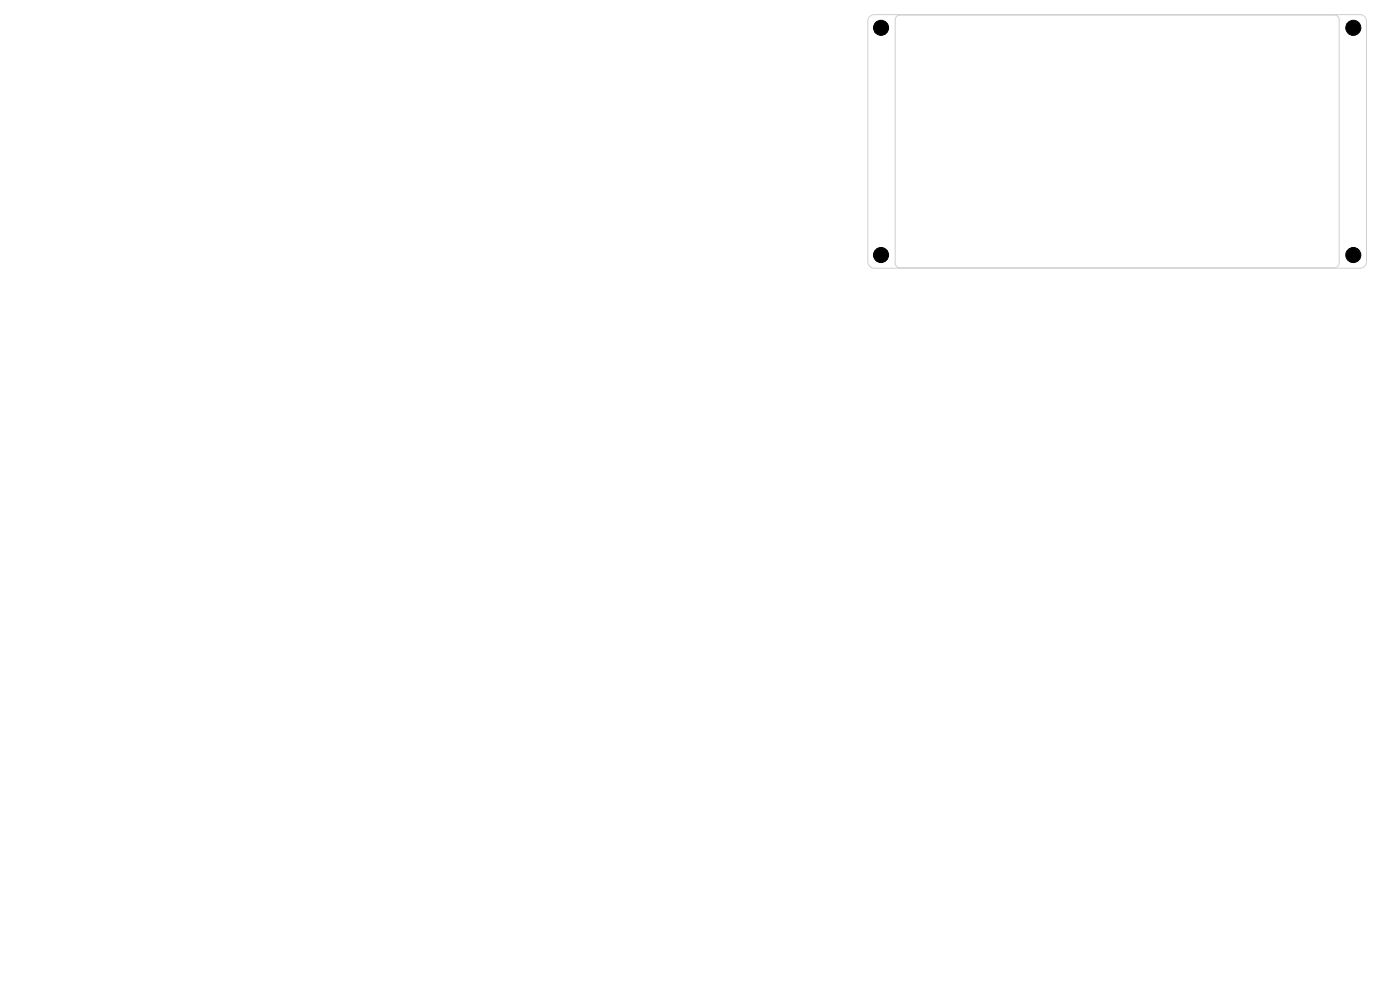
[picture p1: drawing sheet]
<svg xmlns="http://www.w3.org/2000/svg" width="297mm" height="210mm" viewBox="0 0 297 210" stroke-linecap="round" stroke-linejoin="round" font-family="sans-serif">
<path d="M184.5 3.5l1-.4h103a1.4 1.4 0 0 1 1.4 1.4v51a1.4 1.4 0 0 1-1.4 1.4h-103a1.4 1.4 0 0 1-1.4-1.4v-51zM190.2 3.5l.7-.3h92.2a1 1 0 0 1 1 1v51.6a1 1 0 0 1-1 1h-92.2a1 1 0 0 1-1-1v-51.6z" fill="none" stroke="#d0d2cd" stroke-width=".21"/>
<g fill="#000" stroke="#000" stroke-width=".21">
<circle cx="186.9" cy="5.9" r="1.6"/>
<circle cx="287.1" cy="5.9" r="1.6"/>
<circle cx="186.9" cy="54.1" r="1.6"/>
<circle cx="287.1" cy="54.1" r="1.6"/>
</g>
</svg>
